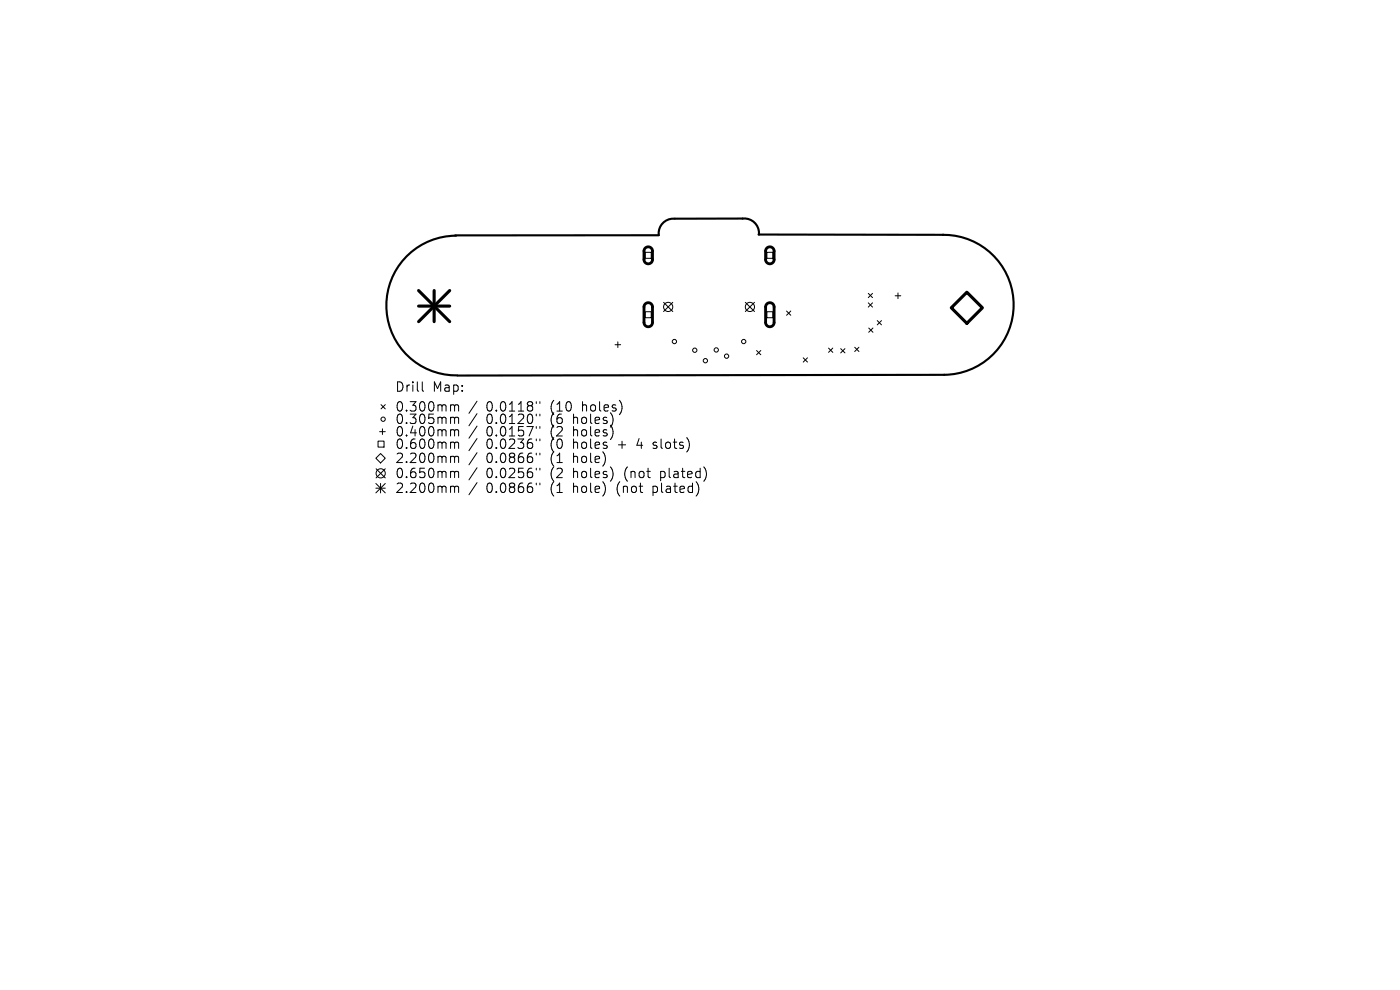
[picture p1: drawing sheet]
<svg xmlns="http://www.w3.org/2000/svg" width="297mm" height="210mm" viewBox="0 0 297 210" stroke-linecap="round" stroke-linejoin="round" font-family="sans-serif">
<defs><g id="words">
<g font-size="2.8">
<text x="83.7" y="83.4">Drill</text>
<text x="91.7" y="83.4">Map:</text>
<text x="83.7" y="87.6">0.300mm</text>
<text x="103.2" y="87.6">0.0118&quot;</text>
<text x="116.9" y="87.6">(10</text>
<text x="123.8" y="87.6">holes)</text>
<text x="83.7" y="90.2">0.305mm</text>
<text x="83.7" y="92.9">0.400mm</text>
<text x="83.7" y="95.5">0.600mm</text>
<text x="103.2" y="90.2">0.0120&quot;</text>
<text x="103.2" y="92.9">0.0157&quot;</text>
<text x="103.2" y="95.5">0.0236&quot;</text>
<text x="116.9" y="90.2">(6</text>
<text x="116.9" y="92.9">(2</text>
<text x="116.9" y="95.5">(0</text>
<text x="121.9" y="90.2">holes)</text>
<text x="121.9" y="92.9">holes)</text>
<text x="121.9" y="95.5">holes</text>
<text x="131.6" y="95.5">+</text>
<text x="135.8" y="95.5">4</text>
<text x="139.4" y="95.5">slots)</text>
<text x="83.7" y="98.5">2.200mm</text>
<text x="83.7" y="101.7">0.650mm</text>
<text x="103.2" y="98.5">0.0866&quot;</text>
<text x="103.2" y="101.7">0.0256&quot;</text>
<text x="116.9" y="98.5">(1</text>
<text x="116.9" y="101.7">(2</text>
<text x="121.9" y="98.5">hole)</text>
<text x="121.9" y="101.7">holes)</text>
<text x="132.9" y="101.7">(not</text>
<text x="140.7" y="101.7">plated)</text>
<text x="83.7" y="104.9">2.200mm</text>
<text x="103.2" y="104.9">0.0866&quot;</text>
<text x="116.9" y="104.9">(1</text>
<text x="121.9" y="104.9">hole)</text>
<text x="131.3" y="104.9">(not</text>
<text x="139.1" y="104.9">plated)</text>
</g>
</g></defs>
<path d="M96.8 50a14.8 14.8 0 0 0-14.8 14.9 14.8 14.8 0 0 0 15 14.7M139.8 49.9h-43.3M143.1 46.4a3.1 3.1 0 0 0-3.4 3.5M143.2 46.4h14.3a3.1 3.1 0 0 1 3.5 3.4M160.9 49.8h39.3M200 49.8a14.9 14.9 0 0 1 15 14.7 14.9 14.9 0 0 1-14.7 15M200.3 79.5l-103.2 .2" fill="none" stroke="#000" stroke-width=".45"/>
<g fill="none" stroke="#000" stroke-width=".21">
<path d="M136.9 53.5h1.3v1.3h-1.3zM162.7 53.5h1.3v1.3h-1.3zM130.5 73.1h1.2M131.1 72.5v1.2M136.9 66.1h1.3v1.3h-1.3zM140.8 64.1l1.9 2M142.7 64.1l-1.9 2M158.1 64.1l2 2M160.1 64.1l-2 2M160.5 74.4l.9 .9M161.4 74.4l-.9 .9M162.7 66.1h1.3v1.3h-1.3z"/>
<path d="M166.9 66l.9 .9M167.8 66l-.9 .9M170.4 75.9l.9 .9M171.3 75.9l-.9 .9M175.8 73.8l.9 .9M176.7 73.8l-.9 .9M178.4 74l.9 .9M179.3 74l-.9 .9M181.3 73.7l.9 .9M182.2 73.7l-.9 .9M184.2 62.2l.9 .9M184.2 64.2l.9 .9"/>
<path d="M184.3 69.6l.9 .9M185.1 62.2l-.9 .9M185.1 64.2l-.9 .9M185.2 69.6l-.9 .9M186.1 68l.9 .9M187 68l-.9 .9M189.9 62.7h1.2M190.5 62.1v1.2M79.7 97.2l1-1 1 1-1 1zM79.8 99.4l1.9 2M80.2 93.6h1.3v1.2h-1.3zM80.5 91.6h1.2"/>
<path d="M80.8 85.8l.9 .9M81.1 91v1.2M81.7 85.8l-.9 .9M81.7 99.4l-1.9 2M89.6 81v1.7l.3 .3M95.9 85.9h.3l.2 .3M95.9 88.5l.4 .1 .1 .2M95.9 91.1h.3l.2 .3M95.9 93.8l.4 .1 .1 .2M95.9 96.8l.4 .1 .1 .2M95.9 100l.4 .1 .1 .2M96.4 86.2l.3-.3 .5 .1 .1 1.2"/>
<path d="M96.4 86.2v1M96.4 88.8v1M96.4 91.4v1.1M96.4 94.1v1M96.4 97.1v1M96.4 88.8l.3-.3 .5 .1 .1 1.2M96.4 91.4l.3-.3 .5 .1 .1 1.3M96.4 94.1l.3-.3 .5 .1 .1 1.2M96.4 97.1l.3-.3 .5 .1 .1 1.2M101.2 85.1l-1.7 2.6M101.2 87.7l-1.7 2.6M101.2 90.4l-1.7 2.6"/>
<path d="M101.2 93l-1.7 2.6M101.2 96l-1.7 2.6M101.2 99.2l-1.7 2.6M113.8 85.2v.4M113.8 87.8v.4M113.8 90.5v.4M113.8 93.1v.4M113.8 96.1v.4M113.8 99.3v.4M114.5 85.2v.4M114.5 87.8v.4M114.5 90.5v.4"/>
<path d="M114.5 93.1v.4M114.5 96.1v.4M114.5 99.3v.4M138.5 95l.2 .1M138.6 93.9v.5M79.7 102.6l2 2M79.7 103.6h2M80.7 102.6v2M81.7 102.6l-2 2M95.9 103.1h.3l.2 .3M96.4 100.3v1M96.4 103.4v1.1"/>
<path d="M96.4 100.3l.3-.3 .5 .1 .1 1.2M96.4 103.4l.3-.3 .5 .1 .1 1.3M101.2 102.4l-1.7 2.5M113.8 102.5v.4M114.5 102.5v.4"/>
<circle cx="141.8" cy="65.1" r=".97"/>
<circle cx="143.1" cy="72.5" r=".46"/>
<circle cx="147.4" cy="74.3" r=".46"/>
<circle cx="149.6" cy="76.5" r=".46"/>
<circle cx="152" cy="74.2" r=".46"/>
<circle cx="154.1" cy="75.6" r=".46"/>
<circle cx="157.8" cy="72.5" r=".46"/>
<circle cx="159.1" cy="65.1" r=".97"/>
<circle cx="81.3" cy="88.9" r=".46"/>
<circle cx="80.8" cy="100.4" r=".97"/>
</g>
<path d="M136.9 52.6a.9 .9 0 0 1 1-.2 .9 .9 0 0 1 .5 .9v1.8a.9 .9 0 0 1-.9 .9 .9 .9 0 0 1-.9-.9v-1.9zM162.7 52.6a.9 .9 0 0 1 1-.2 .9 .9 0 0 1 .5 .9v1.8a.9 .9 0 0 1-.9 .9 .9 .9 0 0 1-.9-.9v-1.9zM136.9 64.5a.9 .9 0 0 1 1-.2 .9 .9 0 0 1 .5 .8v3.3a.9 .9 0 0 1-.9 .9 .9 .9 0 0 1-.9-.9v-3.4zM162.7 64.5a.9 .9 0 0 1 1-.2 .9 .9 0 0 1 .5 .8v3.3a.9 .9 0 0 1-.9 .9 .9 .9 0 0 1-.9-.9v-3.4z" fill="none" stroke="#000" stroke-width=".6"/>
<path d="M88.8 61.6l6.6 6.6M88.8 64.9h6.6M92.1 61.6v6.6M95.4 61.6l-6.6 6.6M205.1 62l3.3 3.3-3.3 3.3-3.3-3.3z" fill="none" stroke="#000" stroke-width=".66"/>
<use href="#words"/>
</svg>
